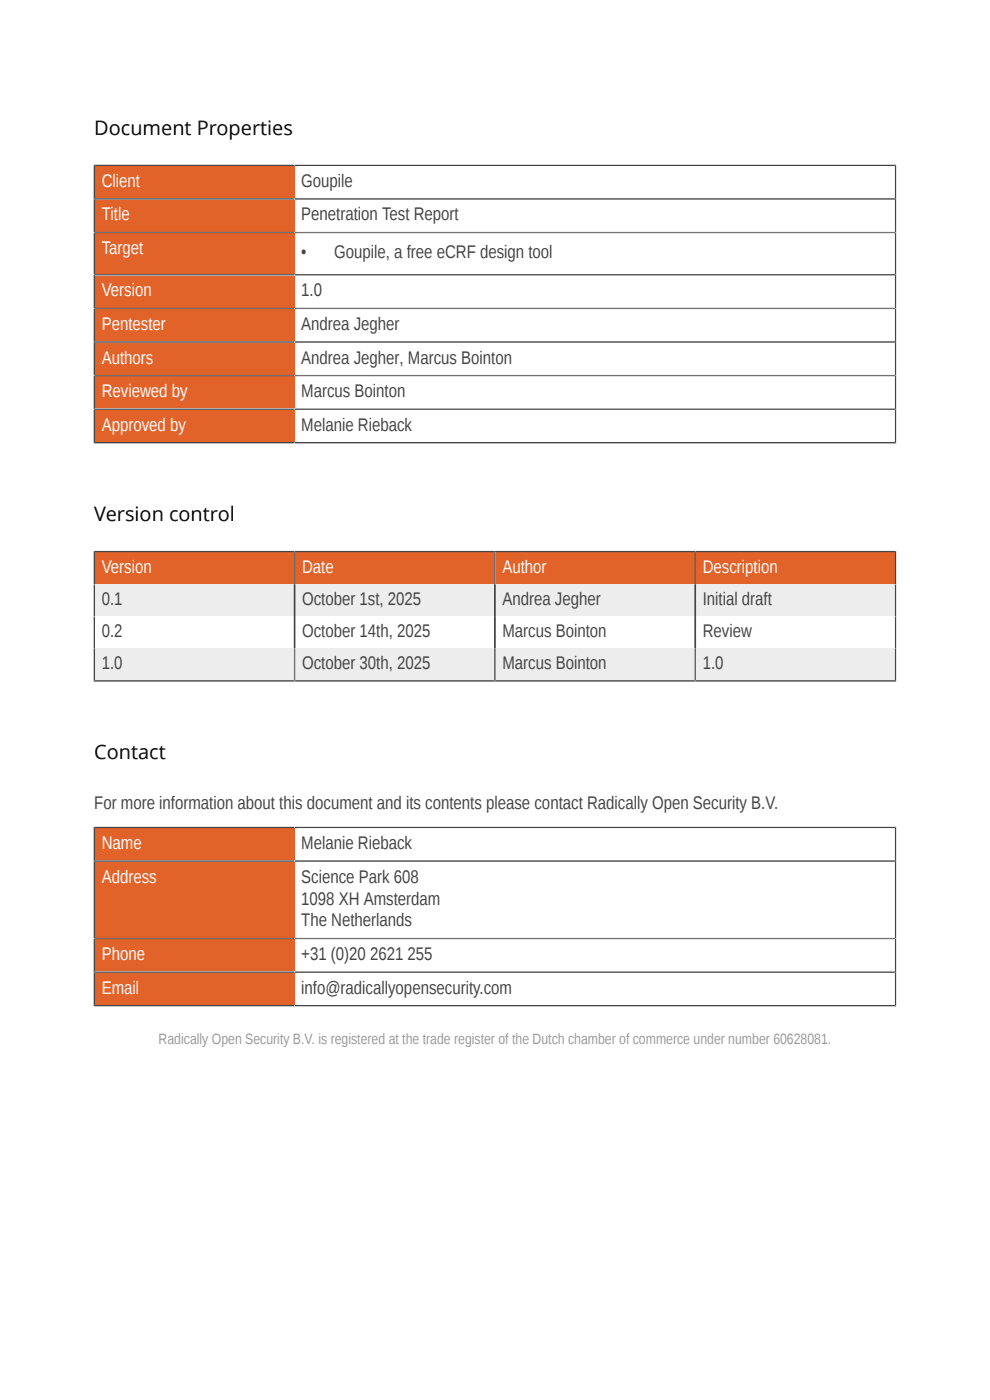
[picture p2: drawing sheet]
<svg xmlns="http://www.w3.org/2000/svg" width="210mm" height="297mm" viewBox="0 0 210 297" stroke-linecap="round" stroke-linejoin="round" font-family="sans-serif">
<defs><g id="words">
<g font-size="4.2">
<text x="20" y="28.6">Document Properties</text>
<text x="20" y="110.6">Version control</text>
<text x="20" y="161.1">Contact</text>
</g>
<g font-size="3.9" fill="#fff">
<text x="21.6" y="39.6">Client</text>
<text x="21.6" y="46.8">Title</text>
<text x="21.6" y="53.9">Target</text>
<text x="21.6" y="62.9">Version</text>
<text x="21.6" y="70">Pentester</text>
<text x="21.6" y="77.1">Authors</text>
<text x="21.6" y="84.2">Reviewed by</text>
<text x="21.6" y="91.4">Approved by</text>
<text x="21.6" y="121.6">Version</text>
<text x="64.1" y="121.6">Date</text>
<text x="106.6" y="121.6">Author</text>
<text x="149.1" y="121.6">Description</text>
<text x="21.6" y="180.1">Name</text>
<text x="21.6" y="187.2">Address</text>
<text x="21.6" y="203.7">Phone</text>
<text x="21.6" y="210.8">Email</text>
</g>
<g font-size="3.9" fill="#444">
<text x="63.9" y="39.6">Goupile</text>
<text x="63.9" y="46.8">Penetration Test Report</text>
<text x="63.9" y="54.8">•</text>
<text x="70.9" y="54.8">Goupile, a free eCRF design tool</text>
<text x="63.9" y="62.9">1.0</text>
<text x="63.9" y="70">Andrea Jegher</text>
<text x="63.9" y="77.1">Andrea Jegher, Marcus Bointon</text>
<text x="63.9" y="84.2">Marcus Bointon</text>
<text x="63.9" y="91.4">Melanie Rieback</text>
<text x="21.6" y="128.4">0.1</text>
<text x="64.1" y="128.4">October 1st, 2025</text>
<text x="106.6" y="128.4">Andrea Jegher</text>
<text x="149.1" y="128.4">Initial draft</text>
<text x="21.6" y="135.1">0.2</text>
<text x="64.1" y="135.1">October 14th, 2025</text>
<text x="106.6" y="135.1">Marcus Bointon</text>
<text x="149.1" y="135.1">Review</text>
<text x="21.6" y="141.9">1.0</text>
<text x="64.1" y="141.9">October 30th, 2025</text>
<text x="106.6" y="141.9">Marcus Bointon</text>
<text x="149.1" y="141.9">1.0</text>
<text x="20" y="171.5">For more information about this document and its contents please contact Radically Open Security B.V.</text>
<text x="63.9" y="180.1">Melanie Rieback</text>
<text x="63.9" y="187.2">Science Park 608</text>
<text x="63.9" y="191.9">1098 XH Amsterdam</text>
<text x="63.9" y="196.5">The Netherlands</text>
<text x="63.9" y="203.7">+31 (0)20 2621 255</text>
<text x="63.9" y="210.8">info@radicallyopensecurity.com</text>
</g>
<text font-size="3.2" fill="#999" x="33.7" y="221.4">Radically Open Security B.V. is registered at the trade register of the Dutch chamber of commerce under number 60628081.</text>
</g></defs>
<path d="M20.2 35.3h42.3v6.7h-42.3z" fill="#e2632a"/>
<path d="M19.8 35.1h170.3M190 34.9v7.3h-170v-7.3" fill="none" stroke="#444" stroke-width=".35"/>
<path d="M20.2 42.4h42.3v6.8h-42.3z" fill="#e2632a"/>
<path d="M20 42.2h170v7.1h-170z" fill="none" stroke="#444" stroke-width=".35"/>
<path d="M20.2 49.5h42.3v8.6h-42.3z" fill="#e2632a"/>
<path d="M20 49.3h170v9h-170z" fill="none" stroke="#444" stroke-width=".35"/>
<path d="M20.2 58.5h42.3v6.8h-42.3z" fill="#e2632a"/>
<path d="M20 58.3h170v7.1h-170z" fill="none" stroke="#444" stroke-width=".35"/>
<path d="M20.2 65.6h42.3v6.8h-42.3z" fill="#e2632a"/>
<path d="M20 65.4h170v7.2h-170z" fill="none" stroke="#444" stroke-width=".35"/>
<path d="M20.2 72.7h42.3v6.8h-42.3z" fill="#e2632a"/>
<path d="M20 72.6h170v7.1h-170z" fill="none" stroke="#444" stroke-width=".35"/>
<path d="M20.2 79.9h42.3v6.7h-42.3z" fill="#e2632a"/>
<path d="M20 79.7h170v7.1h-170z" fill="none" stroke="#444" stroke-width=".35"/>
<path d="M20.2 87h42.3v6.8h-42.3z" fill="#e2632a"/>
<path d="M19.8 93.9h170.3M190 94.1v-7.3h-170v7.3" fill="none" stroke="#444" stroke-width=".35"/>
<path d="M20.2 117.2h42.1v6.8h-42.1z" fill="#e2632a"/>
<path d="M19.8 117h42.7v7M20 116.8v7.2" fill="none" stroke="#444" stroke-width=".35"/>
<path d="M62.7 117.2h42.1v6.8h-42.1z" fill="#e2632a"/>
<path d="M105 124v-7h-42.5v7" fill="none" stroke="#444" stroke-width=".35"/>
<path d="M105.2 117.2h42.1v6.8h-42.1z" fill="#e2632a"/>
<path d="M147.5 124v-7h-42.5v7" fill="none" stroke="#444" stroke-width=".35"/>
<path d="M147.7 117.2h42.1v6.8h-42.1z" fill="#e2632a"/>
<path d="M190 116.8v7.2M190.1 117h-42.6v7" fill="none" stroke="#444" stroke-width=".35"/>
<path d="M20.2 124h42.1v6.7h-42.1z" fill="#ededed"/>
<path d="M20 124v6.7M62.5 124v6.7" fill="none" stroke="#444" stroke-width=".35"/>
<path d="M62.7 124h42.1v6.7h-42.1z" fill="#ededed"/>
<path d="M62.5 124v6.7M105 124v6.7" fill="none" stroke="#444" stroke-width=".35"/>
<path d="M105.2 124h42.1v6.7h-42.1z" fill="#ededed"/>
<path d="M105 124v6.7M147.5 124v6.7" fill="none" stroke="#444" stroke-width=".35"/>
<path d="M147.7 124h42.1v6.7h-42.1z" fill="#ededed"/>
<path d="M20 130.7v6.8M62.5 130.7v6.8M105 130.7v6.8M147.5 124v13.5M190 124v13.5" fill="none" stroke="#444" stroke-width=".35"/>
<path d="M20.2 137.5h42.1v6.8h-42.1z" fill="#ededed"/>
<path d="M20 137.5v7.1M62.5 137.5v7h-42.7" fill="none" stroke="#444" stroke-width=".35"/>
<path d="M62.7 137.5h42.1v6.8h-42.1z" fill="#ededed"/>
<path d="M105 137.5v7h-42.5v-7" fill="none" stroke="#444" stroke-width=".35"/>
<path d="M105.2 137.5h42.1v6.8h-42.1z" fill="#ededed"/>
<path d="M147.5 137.5v7h-42.5v-7" fill="none" stroke="#444" stroke-width=".35"/>
<path d="M147.7 137.5h42.1v6.8h-42.1z" fill="#ededed"/>
<path d="M147.5 137.5v7h42.6M190 137.5v7.1" fill="none" stroke="#444" stroke-width=".35"/>
<path d="M20.2 175.7h42.3v6.8h-42.3z" fill="#e2632a"/>
<path d="M19.8 175.5h170.3M190 175.4v7.3h-170v-7.3" fill="none" stroke="#444" stroke-width=".35"/>
<path d="M20.2 182.8h42.3v16.1h-42.3z" fill="#e2632a"/>
<path d="M20 182.7h170v16.4h-170z" fill="none" stroke="#444" stroke-width=".35"/>
<path d="M20.2 199.3h42.3v6.8h-42.3z" fill="#e2632a"/>
<path d="M20 199.1h170v7.1h-170z" fill="none" stroke="#444" stroke-width=".35"/>
<path d="M20.2 206.4h42.3v6.8h-42.3z" fill="#e2632a"/>
<path d="M19.8 213.4h170.3M20 213.5v-7.3h170v7.3" fill="none" stroke="#444" stroke-width=".35"/>
<use href="#words"/>
</svg>
